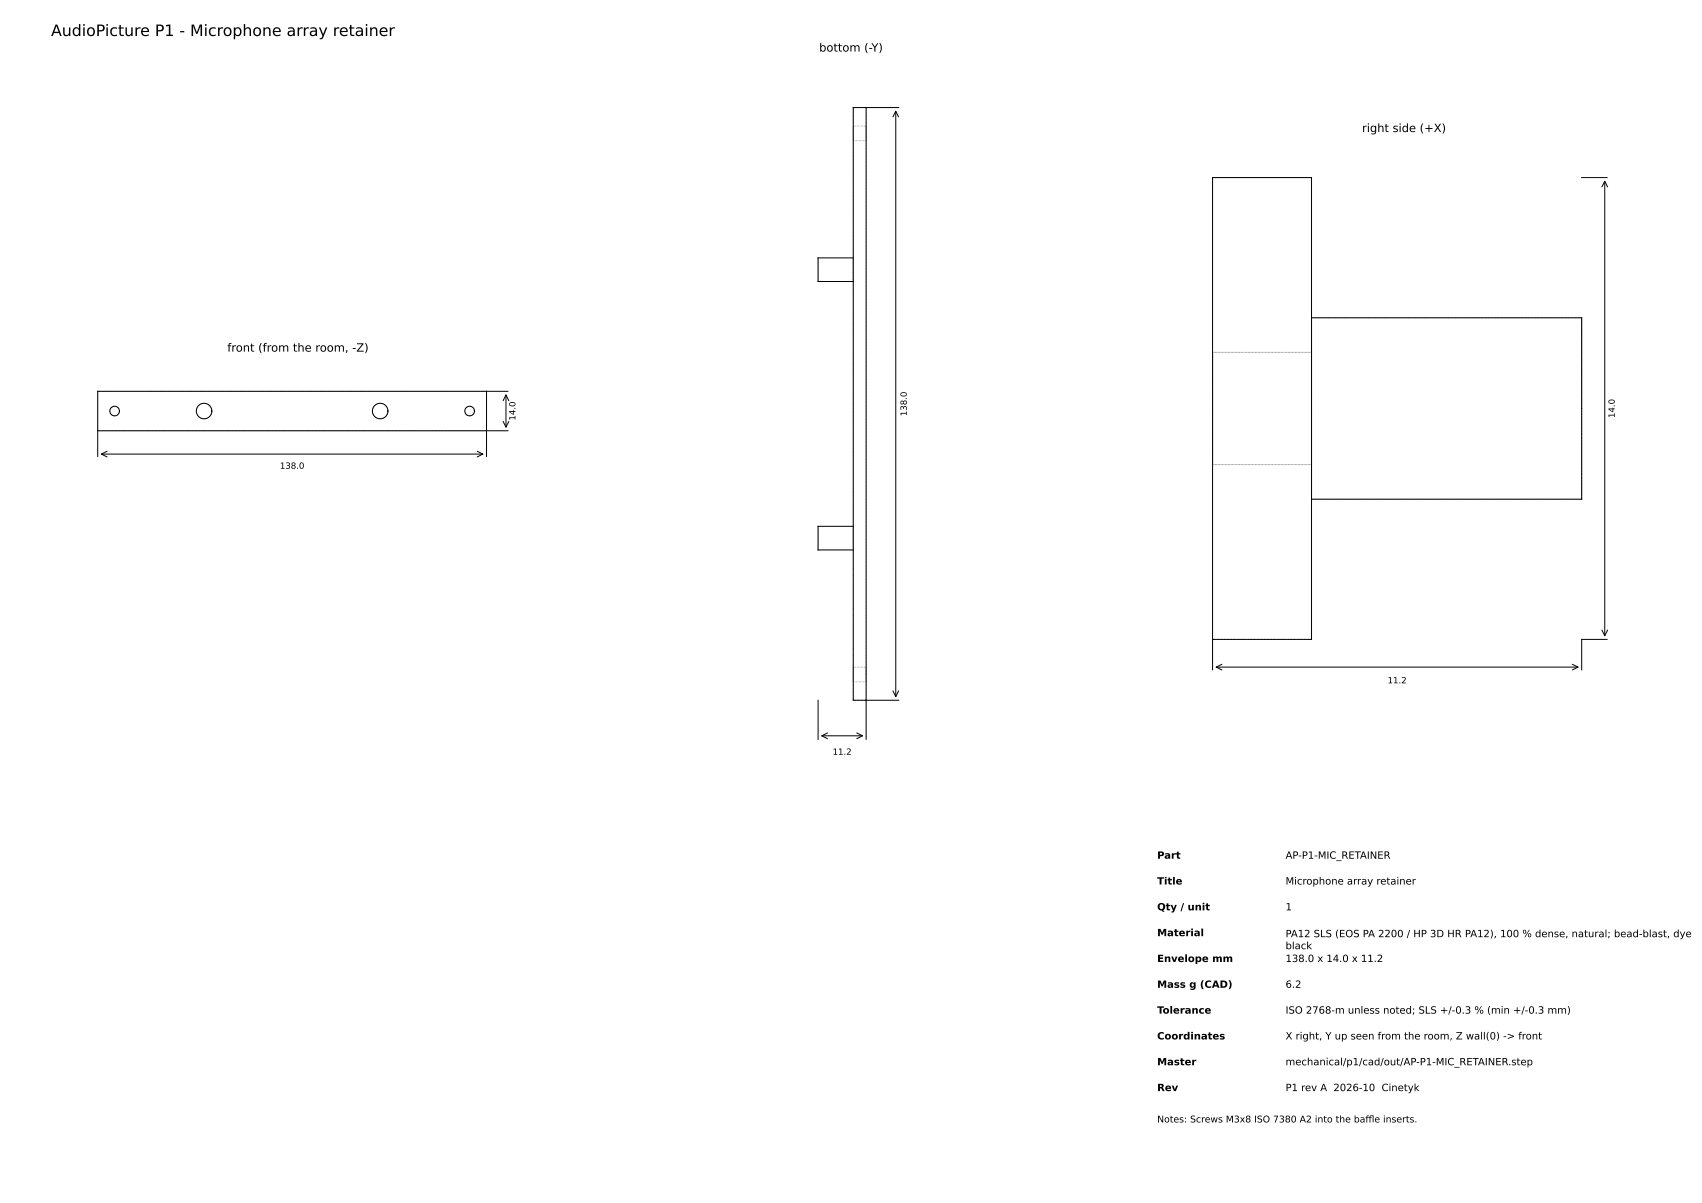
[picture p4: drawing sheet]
<svg xmlns="http://www.w3.org/2000/svg" width="420mm" height="297mm" viewBox="0 0 420 297" stroke-linecap="round" stroke-linejoin="round" font-family="sans-serif">
<defs><g id="words">
<text font-size="3.9" x="12.6" y="8.9">AudioPicture P1 - Microphone array retainer</text>
<g font-size="2.8">
<text x="202.2" y="12.7">bottom (-Y)</text>
<text x="336.2" y="32.6">right side (+X)</text>
<text x="56.1" y="86.8">front (from the room, -Z)</text>
</g>
<g font-size="2.5">
<text x="285.6" y="212">Part</text>
<text x="317.3" y="212">AP-P1-MIC_RETAINER</text>
<text x="285.6" y="218.3">Title</text>
<text x="317.3" y="218.3">Microphone array retainer</text>
<text x="285.6" y="224.7">Qty / unit</text>
<text x="317.3" y="224.7">1</text>
<text x="285.6" y="231.1">Material</text>
<text x="317.3" y="231.3">PA12 SLS (EOS PA 2200 / HP 3D HR PA12), 100 % dense, natural; bead-blast, dye</text>
<text x="285.6" y="237.4">Envelope mm</text>
<text x="317.3" y="234.3">black</text>
<text x="317.3" y="237.4">138.0 x 14.0 x 11.2</text>
<text x="285.6" y="243.8">Mass g (CAD)</text>
<text x="317.3" y="243.8">6.2</text>
<text x="285.6" y="250.2">Tolerance</text>
<text x="317.3" y="250.2">ISO 2768-m unless noted; SLS +/-0.3 % (min +/-0.3 mm)</text>
<text x="285.6" y="256.6">Coordinates</text>
<text x="317.3" y="256.6">X right, Y up seen from the room, Z wall(0) -&gt; front</text>
<text x="285.6" y="262.9">Master</text>
<text x="317.3" y="262.9">mechanical/p1/cad/out/AP-P1-MIC_RETAINER.step</text>
<text x="285.6" y="269.3">Rev</text>
<text x="317.3" y="269.3">P1 rev A 2026-10 Cinetyk</text>
</g>
<g font-size="2.3">
<text x="285.6" y="277">Notes: Screws M3x8 ISO 7380 A2 into the bafe inserts.</text>
<text x="337" y="277">f</text>
<text x="337" y="277">l</text>
</g>
<g font-size="2.1">
<text x="127.2" y="103.8" transform="rotate(-90 127.2 103.8)">14.0</text>
<text x="223.8" y="102.7" transform="rotate(-90 223.8 102.7)">138.0</text>
<text x="398.6" y="103.2" transform="rotate(-90 398.6 103.2)">14.0</text>
<text x="69.1" y="115.7">138.0</text>
<text x="342.5" y="168.7">11.2</text>
<text x="205.5" y="186.3">11.2</text>
</g>
</g></defs>
<g fill="none" stroke="#a6a6a6" stroke-width=".25" stroke-dasharray=".2 .2" stroke-linecap="butt">
<path d="M210.6 31.1v3.6M210.6 34.7v-3.6M210.6 34.7h3.2M213.8 26.5h-3.2M213.8 31.1v3.6M213.8 34.7v-3.6M213.8 31.1h-3.2M299.3 43.8h24.4M299.3 43.8v114M323.7 43.8v114M201.9 63.7v5.8M210.6 63.7v5.8"/>
<path d="M210.6 69.5v-5.8M323.7 78.4v44.8M390.4 78.4v22.4M390.4 78.4h-66.7M24.1 96.6h96M299.3 87v27.7M323.7 87v27.7M323.7 87h-24.4M24.1 106.3v-9.7M24.1 106.3h96M29.5 101.5l-.3 .8-.9 .3-.9-.3-.3-.8 .3-.9 .9-.3 .9 .3 .3 .9M52.3 101.5l-.1 .7-.4 .6-.6 .4-.8 .2-.7-.2-.6-.3-.5-.7-.1-.7 .1-.7 .3-.6 .6-.5 .8-.2 .8 .2 .6 .4 .5 .7 .1 .7"/>
<path d="M95.8 101.5l-.2 .7-.4 .6-.5 .4-.8 .2-.8-.2-.6-.4-.4-.6-.2-.7 .1-.7 .4-.6 .6-.5 .8-.2 .8 .2 .6 .4 .4 .7 .2 .7M117.1 101.5l-.4 .8-.8 .3-.8-.3-.4-.8 .4-.9 .8-.3 .8 .3 .4 .9M120.1 106.3v-9.7M299.3 100.8v-13.8M299.3 114.7v-13.9M323.7 100.8v-13.8M323.7 114.7v-13.9M323.7 100.8v-22.4M323.7 114.7h-24.4M390.4 100.8v22.4M201.9 129.9v5.8M210.6 129.9v5.8"/>
<path d="M210.6 135.7v-5.8M323.7 123.2v-22.4M390.4 123.2v-44.8M390.4 123.2h-66.7M299.3 157.8h24.4M210.6 172.8v-146.3M210.6 164.7v3.6M210.6 168.3v-3.6M210.6 168.3h3.2M213.8 172.8h-3.2M213.8 172.8v-146.3M213.8 164.7v3.6"/>
<path d="M213.8 168.3v-3.6M213.8 164.7h-3.2"/>
</g>
<g fill="none" stroke="#000" stroke-width=".25">
<path d="M213.8 26.5v156M220.4 28.9l.7-1.4 .7 1.4M221.1 27.5v144.4M221.8 26.5h-11.2v146.3h11.2M390.4 43.8h6.3M395.4 46.1l.7-1.4 .7 1.4M396.1 44.7v112.2M210.6 63.7h-8.7v5.8h8.7M323.7 78.4h66.7v44.8h-66.7M120.1 96.6v16.1M124.2 98.9l.7-1.4 .7 1.4M124.9 97.5v7.9"/>
<path d="M125.4 96.6h-101.3v16.1M24.1 106.3h101.3M25 112.1h94.2M26.4 111.4l-1.4 .7 1.4 .7M117.8 111.4l1.4 .7-1.4 .7M124.2 104l.7 1.4 .7-1.4M210.6 129.9h-8.7v5.8h8.7M299.3 157.8h24.4v-114h-24.4v121.5M395.4 155.5l.7 1.4 .7-1.4M396.7 157.8h-6.3v7.5M201.9 172.8v9.7M220.4 170.5l.7 1.4 .7-1.4"/>
<path d="M300.2 164.7h89.3M301.6 164l-1.4 .7 1.4 .7M388.1 164l1.4 .7-1.4 .7M202.8 181.6h10.1M204.2 180.9l-1.4 .7 1.4 .7M211.5 180.9l1.4 .7-1.4 .7"/>
<circle cx="28.3" cy="101.5" r="1.18"/>
<circle cx="50.4" cy="101.5" r="1.91"/>
<circle cx="93.8" cy="101.5" r="1.91"/>
<circle cx="115.9" cy="101.5" r="1.18"/>
</g>
<use href="#words"/>
</svg>
